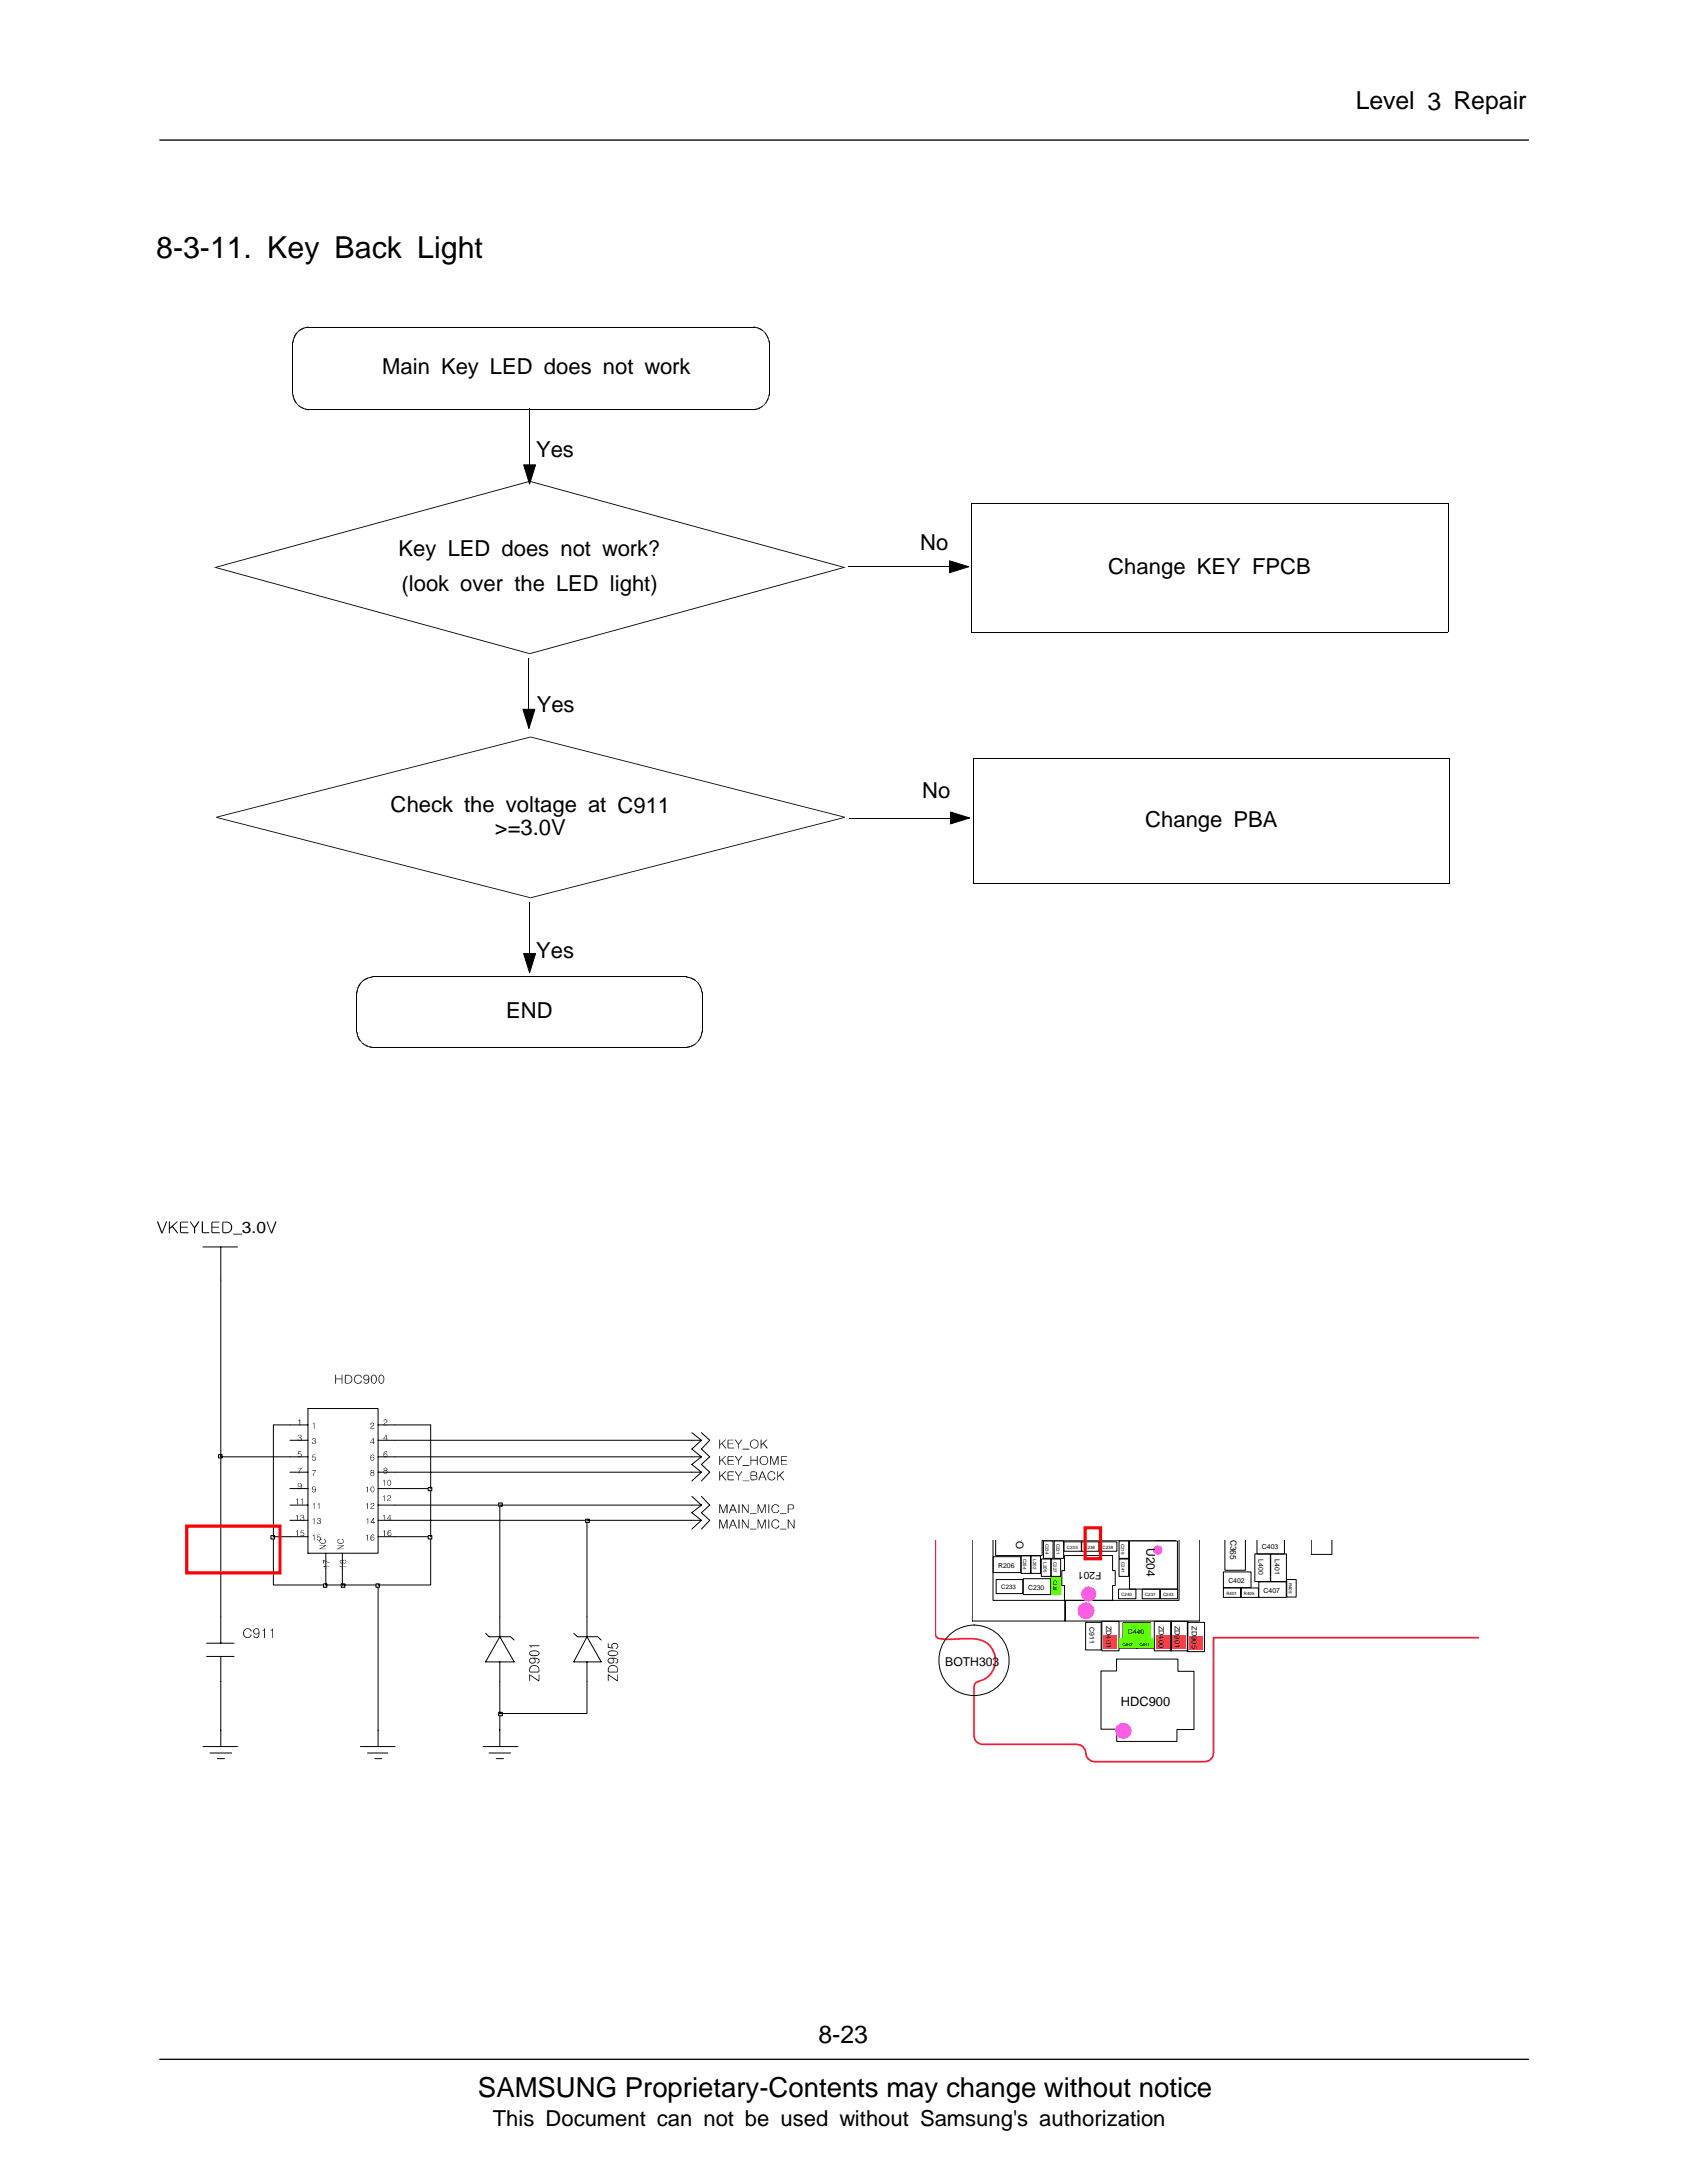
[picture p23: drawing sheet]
<svg xmlns="http://www.w3.org/2000/svg" width="216mm" height="279mm" viewBox="0 0 216 279" stroke-linecap="round" stroke-linejoin="round" font-family="sans-serif">
<defs><g id="words">
<text font-size="3.9" x="20" y="33.1">8-3-11. Key Back Light</text>
<text font-size="3.5" x="61.2" y="268.5">SAMSUNG Proprietary-Contents may change without notice</text>
<g font-size="3.2">
<text x="173.5" y="14">Level 3 Repair</text>
<text x="104.7" y="261.5">8-23</text>
</g>
<g font-size="2.8">
<text x="48.9" y="47.9">Main Key LED does not work</text>
<text x="68.6" y="58.5">Yes</text>
<text x="51" y="71.1">Key LED does not work?</text>
<text x="117.8" y="70.4">No</text>
<text x="51.4" y="75.7">(look over the LED light)</text>
<text x="141.8" y="73.4">Change KEY FPCB</text>
<text x="68.7" y="91.1">Yes</text>
<text x="50" y="104">Check the voltage at C911</text>
<text x="63.3" y="106.8">&gt;=3.0V</text>
<text x="118" y="102.2">No</text>
<text x="146.6" y="105.8">Change PBA</text>
<text x="68.6" y="122.6">Yes</text>
<text x="64.8" y="130.3">END</text>
<text x="63.1" y="272.1">This Document can not be used without Samsung's authorization</text>
</g>
<text font-size="2.1" x="31" y="157.8">3.0</text>
<g font-size="1.6">
<text x="121" y="213.2">BOTH303</text>
<text x="143.4" y="218.4">HDC900</text>
</g>
<text font-size="1.5" x="146.7" y="198.1" transform="rotate(90 146.7 198.1)">U204</text>
<g font-size="1.3">
<text x="131" y="198.3" transform="rotate(-90 131 198.3)">OS</text>
<text x="140.9" y="201.2" transform="rotate(-180 140.9 201.2)">F201</text>
</g>
<text font-size="1.1" x="157.5" y="197.1" transform="rotate(90 157.5 197.1)">C365</text>
<g font-size=".9">
<text x="127.7" y="200.7">R206</text>
<text x="131.6" y="203.5">C230</text>
<text x="157.2" y="202.6">C402</text>
<text x="161.1" y="199.6" transform="rotate(90 161.1 199.6)">L400</text>
<text x="161.5" y="198.3">C403</text>
<text x="161.7" y="203.8">C407</text>
<text x="163.1" y="199.6" transform="rotate(90 163.1 199.6)">L401</text>
<text x="139.4" y="208.3" transform="rotate(90 139.4 208.3)">C911</text>
<text x="141.6" y="208" transform="rotate(90 141.6 208)">ZD401</text>
<text x="144.3" y="209.1">C440</text>
<text x="148.3" y="208" transform="rotate(90 148.3 208)">ZD400</text>
<text x="150.4" y="208" transform="rotate(90 150.4 208)">ZD901</text>
<text x="152.5" y="208.2" transform="rotate(90 152.5 208.2)">ZD905</text>
</g>
<text font-size=".8" x="128.1" y="203.4">C233</text>
<g font-size=".6">
<text x="133.8" y="197.6" transform="rotate(90 133.8 197.6)">C234</text>
<text x="135.2" y="197.6" transform="rotate(90 135.2 197.6)">C221</text>
<text x="143.5" y="197.6" transform="rotate(90 143.5 197.6)">C219</text>
<text x="131" y="199.5" transform="rotate(90 131 199.5)">C254</text>
<text x="132.2" y="199.6" transform="rotate(90 132.2 199.6)">L202</text>
<text x="133.6" y="200" transform="rotate(90 133.6 200)">L205</text>
<text x="134.8" y="199.9" transform="rotate(90 134.8 199.9)">C227</text>
<text x="134.8" y="202.2" transform="rotate(90 134.8 202.2)">C232</text>
<text x="136.5" y="198.2">C235</text>
<text x="138.8" y="198.2">C236</text>
<text x="141.1" y="198.2">C238</text>
<text x="143.5" y="199.9" transform="rotate(90 143.5 199.9)">C241</text>
<text x="165" y="202.5" transform="rotate(90 165 202.5)">R409</text>
<text x="143.5" y="204.3">C240</text>
<text x="146.5" y="204.3">C237</text>
<text x="148.8" y="204.3">C243</text>
<text x="157" y="204.1">R401</text>
<text x="159.2" y="204.1">R405</text>
<text x="143.6" y="210.6">C442</text>
<text x="145.8" y="210.6">C441</text>
</g>
</g></defs>
<path d="M20.4 263.6h175.2" fill="none" stroke="#000" stroke-width=".17"/>
<path d="M20.8 265.5h174.8v9h-174.8z" fill="#fff"/>
<path d="M20.4 17.9h175.2" fill="none" stroke="#000" stroke-width=".17"/>
<g fill="none" stroke="#000" stroke-width=".13">
<path d="M26 159.6h4.4M28.3 159.6v4.2M37.1 186.5h2.3M37.1 188.4h2.3M37.1 184.3h2.3M37.1 194.6h2.3M37.1 182.4h2.3M37.1 190.5h2.3M37.1 192.6h2.3M37.1 196.7h2.3M39.4 180.3h9v18.5h-9zM41.7 198.8v2"/>
<path d="M43.8 198.8v2M48.4 186.5h2.1M48.4 188.4h2.1M48.4 184.3h2.1M48.4 194.6h2.1M48.4 182.4h2.1M48.4 190.5h2.1M48.4 192.6h2.1M48.4 196.7h2.1M88.5 183.4l1.3 .9-1.3 1.2 1.3 1M88.5 186.5h1.3M88.5 188.4h1.3"/>
<path d="M88.5 184.3h1.3M88.5 194.6h1.3M88.5 192.6h1.3M88.5 191.5l1.3 1.1M89.8 186.5l-1.3 .9 1.3 1-1.3 1.1M89.8 192.6l-1.3 1 1.3 1-1.3 1.1M89.8 183.4l1 .9-1 1.2 1 1-1 .9 1 1-1 1.1M89.8 191.5l1 1.1-1 1 1 1-1 1.1M26.4 210.3h3.6M26.4 212h3.6M28.3 206.9v3.4M28.3 212v11.5"/>
<path d="M48.4 202.9v20.6M62.1 209l.5 .5h2.7l.5 .4M64 209.5l1.8 3.2h-3.7zM64 206.9v2.6M64 212.7v2.5M64 219.3v4.2M73.4 209l.5 .5h2.6l.4 .4M75.1 206.9v2.6M75.1 212.7v2.5M75.1 209.5l1.8 3.2h-3.5zM26 223.5h4.4M26.9 224.4h2.8"/>
<path d="M27.8 225.1h.9M46.1 223.5h4.4M47 224.4h2.6M48 225.1h.9M61.8 223.5h4.5M62.6 224.4h2.8M63.5 225.1h.9"/>
</g>
<path d="M63.8 219.2h.5v.4h-.5z" fill="#cbdad8"/>
<path d="M28.3 186.5v20.4M35 196.7v6.2h6.7M64 192.6v14.3M75.1 194.6v12.3M63.8 219.2h.5v.4h-.5zM64 215.2v4.1h11.1v-4.1" fill="none" stroke="#000" stroke-width=".13"/>
<path d="M41.4 202.7h.4v.5h-.4z" fill="#cbdad8"/>
<path d="M41.4 202.7h.4v.5h-.4zM41.7 200.8v2.1h2.1" fill="none" stroke="#000" stroke-width=".13"/>
<path d="M43.7 202.7h.4v.5h-.4z" fill="#cbdad8"/>
<path d="M43.7 202.7h.4v.5h-.4zM43.8 200.8v2.1h4.6" fill="none" stroke="#000" stroke-width=".13"/>
<path d="M48.1 202.7h.5v.5h-.5z" fill="#cbdad8"/>
<path d="M55.1 196.7v6.2h-6.7M48.1 202.7h.5v.5h-.5z" fill="none" stroke="#000" stroke-width=".13"/>
<path d="M34.7 196.5h.4v.5h-.4z" fill="#cbdad8"/>
<path d="M34.7 196.5h.4v.5h-.4zM35 182.4v14.3h2.1M50.5 196.7h4.6" fill="none" stroke="#000" stroke-width=".13"/>
<path d="M54.8 196.5h.5v.5h-.5z" fill="#cbdad8"/>
<path d="M50.5 194.6h24.6M54.8 196.5h.5v.5h-.5zM55.1 190.5v6.2" fill="none" stroke="#000" stroke-width=".13"/>
<path d="M75 194.4h.4v.5h-.4z" fill="#cbdad8"/>
<path d="M50.5 192.6h13.5M75 194.4h.4v.5h-.4zM75.1 194.6h13.4" fill="none" stroke="#000" stroke-width=".13"/>
<path d="M63.8 192.4h.5v.4h-.5z" fill="#cbdad8"/>
<path d="M50.5 190.5h4.6M63.8 192.4h.5v.4h-.5zM64 192.6h24.5" fill="none" stroke="#000" stroke-width=".13"/>
<path d="M54.8 190.4h.5v.4h-.5z" fill="#cbdad8"/>
<path d="M50.5 188.4h38M54.8 190.4h.5v.4h-.5zM55.1 182.4v8.1" fill="none" stroke="#000" stroke-width=".13"/>
<path d="M28 186.2h.4v.4h-.4z" fill="#cbdad8"/>
<g fill="none" stroke="#000" stroke-width=".13">
<path d="M28.3 163.8v22.7h8.8M28 186.2h.4v.4h-.4zM35 182.4h2.1M50.5 182.4h4.6M50.5 184.3h38M50.5 186.5h38M124.4 197.1v10.4h11.9v-2.7h-9.2v-7.7M127.1 199.2h3.5v2.1h-3.5zM127.4 197.1v2h6v-2v.1h14.6v-.1M130.7 199.1h1.2v2.3h-1.2zM132 199.1h1.2v2.3h-1.2zM133.3 199.5h1.2v2.3h-1.2z"/>
<path d="M133.5 197.2h1.3v2.3h-1.3zM134.5 199.5h1.2v2.3h-1.2zM134.9 197.2h1.2v2.3h-1.2zM136.2 197.3h2.2v1.2h-2.2zM136.2 199.1h6.2v1.9h.3v1.9h-.3v1.9h-6.2v-1.9h-.3v-1.9h.3zM138.4 197.3h2.2v1.2h-2.2zM140.7 197.3h2.2v1.2h-2.2zM143.2 199.5h1.2v2.3h-1.2zM143.2 197.2h1.2v2.3h-1.2zM144.5 197.2h6.2v6.2h-6.2zM148 197.1h1.2M149.3 197.1h1.2"/>
<path d="M150.9 197.1v7.7h-14.6v2.7h17.2v-10.4M156.8 197.1v3.9h2.6v-3.9M160.6 198.9h2v3.5h-2zM160.9 197.1v1.8h3.5v-1.8M162.6 198.9h2v3.5h-2zM167.8 197.1v1.8h2.7v-1.8M127.5 202.2h3.4v1.8h-3.4zM131 202.1h3.5v2h-3.5zM134.5 201.8h1.2v2.3h-1.2zM138.9 207.6h2v3.6h-2zM140.9 213.9h2v-1.6h7.8v1.6h2.1v7.5h-2.2v1.5h-7.7v-1.6h-2zM141 207.5h2.2v3.8h-2.2z"/>
<path d="M143.2 203.4h2.2v1.2h-2.2zM143.3 209.7h2.2v1.2h-2.2zM143.7 207.7h3.5v2h-3.5zM145.5 209.7h2.2v1.2h-2.2zM146.2 203.4h2.2v1.2h-2.2zM147.7 207.5h2.2v3.8h-2.2zM148.5 203.4h2.2v1.2h-2.2zM149.8 207.5h2.2v3.8h-2.2zM152 207.6h2.2v3.8h-2.2zM156.6 201.2h3.5v2h-3.5zM156.6 203.2h2.2v1.2h-2.2zM158.8 203.2h2.3v1.2h-2.3z"/>
<path d="M161.1 202.5h3.5v1.9h-3.5zM164.7 202.2h1.2v2.2h-1.2z"/>
<circle cx="124.7" cy="212.5" r="4.5"/>
</g>
<g fill="#000">
<path d="M34.1 156.3l.1 .1 .5 1.3 .5-1.3h.2l-.6 1.5-.1-.1zM38.1 187.9h.5l-.3 .7h-.1l.3-.7zM38.2 181.8h.1l.1-.1v.7l-.1-.5zM38.2 183.7h.4l-.1 .3 .1 .1a.26 .26 0 0 1-.2 .3 .26 .26 0 0 1-.3-.3l.2 .2h.2v-.2l-.2-.1h.1a.17 .17 0 0 0 0-.3 .17 .17 0 0 0-.2 .2zM38.2 185.8h.4h-.4v.3a.27 .27 0 0 1 .4 .1 .26 .26 0 0 1-.2 .3 .26 .26 0 0 1-.3-.1v-.1a.21 .21 0 0 0 .3 .2 .21 .21 0 0 0 .1-.3 .21 .21 0 0 0-.3-.1h-.1zM39.9 188.2h.5l-.3 .7v-.2l.3-.5zM40 182.2l.2-.1v.8v-.6zM40 184.2a.24 .24 0 0 1 .2-.1 .24 .24 0 0 1 .2 .2l-.1 .1 .1 .1a.24 .24 0 0 1-.2 .3 .24 .24 0 0 1-.3-.2l.2 .1h.2l.1-.1-.3-.2 .2-.1a.16 .16 0 0 0-.1-.2 .16 .16 0 0 0-.2 .2zM40 186.2h.4h-.3l-.1 .3a.25 .25 0 0 1 .4 0 .25 .25 0 0 1-.1 .4 .25 .25 0 0 1-.3 0l-.1-.2a.21 .21 0 0 0 .4 .1 .2 .2 0 0 0-.1-.3l-.3 .1zM47.5 182.1h.3l.1 .2-.4 .5h.4h-.5l.1-.2a.25 .25 0 0 0 .3-.2 .25 .25 0 0 0-.1-.3l-.3 .3zM49.1 181.7h.3l.2 .1v.1l-.4 .3-.1 .2h.5h-.5l.1-.2 .3-.3-.1-.1-.2-.1-.1 .2z"/>
<path d="M20.1 156.3l.2 .1 .4 1.3 .5-1.3h.2l-.6 1.5-.2-.1zM21.6 156.3l.1 .1v.7l1-.8-.6 .7 .7 .9-.8-.8-.3 .2v.5h-.1zM25.8 156.3l.2 .1v1.3h.8v.1h-.7l-.3-.1zM24.3 156.4l.1-.1 .5 .7 .5-.7 .1 .1-.5 .8v.6h-.2a1.83 1.83 0 0 0-.5-1.4zM28.5 156.4a.78 .78 0 0 1 1.1 .3 .78 .78 0 0 1-.4 1.1h-.6l-.2-.1zM27.1 156.4h.1h.9l-.1 .1h-.8v.5h.8v.1h-.8v.6h.9v.1h-.9l-.1-.1zM23 156.5l.2-.1h.9l-.9 .1v.5l.8 .1h-.8v.5l.9 .1v.1h-.9l-.2-.1zM28.6 156.5v1.1a.67 .67 0 0 0 1-.5 .67 .67 0 0 0-.9-.6zM29.8 157.9h1.2v.1h-1.2z"/>
<path d="M48.6 176l.2-.1a.63 .63 0 0 1 .4 .6 .63 .63 0 0 1-.4 .6 .74 .74 0 0 1-.2-1.1zM47.6 176.1l.2-.1h.1a.66 .66 0 0 1-.1 1.1 .69 .69 0 0 1-.2-1zM46.6 176l.3-.1a.71 .71 0 0 1 .2 1.1 .39 .39 0 0 1-.6 0v-.2h.1l.2 .2h.2l.2-.4a.4 .4 0 0 1-.7-.2zM45.6 176l.2-.1 .4 .1 .1 .3-.1-.1a.42 .42 0 0 0-.5-.2 .42 .42 0 0 0-.3 .4v.3a.4 .4 0 0 0 .4 .3 .4 .4 0 0 0 .4-.3h.1l-.1 .3a.55 .55 0 0 1-.8-.2l-.1-.3 .1-.3zM42.9 176h.1v.4h.7v-.4h.1v1.1l-.1-.6h-.7v.6h-.1zM44.2 176a.6 .6 0 0 1 .8 .1 .6 .6 0 0 1-.1 .8 .6 .6 0 0 1-.8 .1zM48.7 176.1a.57 .57 0 0 0 .2 .9 .69 .69 0 0 0 0-1zM47.7 176.1a.79 .79 0 0 0 .1 .9h.1a.66 .66 0 0 0 0-1zM46.6 176.3a.3 .3 0 0 0 .6 0 .3 .3 0 0 0-.6 0zM44.3 176.1l-.1 .9a.5 .5 0 0 0 .7-.3 .5 .5 0 0 0-.2-.6z"/>
<path d="M37.9 196l.2-.2v.8h-.1v-.6zM38.5 195.9h.4h-.3l-.1 .3 .1-.1a.24 .24 0 0 1 .3 .1 .24 .24 0 0 1 0 .2l-.2 .2-.2-.1v-.1l.2 .2 .2-.2v-.1l-.2-.1h-.2z"/>
<path d="M37.9 194l.2-.1v.7h-.1v-.5zM38.5 193.9h.3l.1 .1v.1l-.1 .1 .1 .2v.1l-.3 .1-.2-.2a.24 .24 0 0 0 .2 .2 .24 .24 0 0 0 .3-.1l-.1-.2h-.2l.2-.2a.19 .19 0 0 0-.1-.2 .19 .19 0 0 0-.2 .2z"/>
<path d="M38.2 189.8h.2l.2 .1a.57 .57 0 0 1-.2 .7h-.2l-.1-.2 .1 .1a.21 .21 0 0 0 .3 0 .21 .21 0 0 0 0-.3l-.1 .1h-.2l-.1-.2zM38.2 189.9v.2v.1h.2l.1-.1v-.2z"/>
<path d="M38.5 191.9l.2-.1v.8v-.6zM37.9 191.9l.2-.1v.8l-.1-.1v-.5z"/>
<path d="M39.9 190.4l.3-.2a.41 .41 0 0 1 .2 .5 .41 .41 0 0 1-.3 .3l-.2-.2 .2 .1h.2l.1-.3a.25 .25 0 0 1-.4 .1 .25 .25 0 0 1-.1-.3zM40 190.5a.2 .2 0 0 0 .4 0 .2 .2 0 0 0-.4 0z"/>
<path d="M40 196.5l.2-.1v.8v-.6zM40.7 196.4h.3l-.3 .1v.2a.27 .27 0 0 1 .4 .1 .27 .27 0 0 1-.2 .4 .27 .27 0 0 1-.3-.2l.2 .1a.21 .21 0 0 0 .2-.1 .21 .21 0 0 0-.1-.2h-.3z"/>
<path d="M40 194.4l.2-.1v.8v-.6zM40.6 194.3h.4v.2v.1a.23 .23 0 0 1 0 .3 .23 .23 0 0 1-.2 .2 .23 .23 0 0 1-.2-.3l.2 .2 .2-.1v-.1l-.2-.2a.16 .16 0 0 0 .2-.1 .16 .16 0 0 0-.2-.2 .16 .16 0 0 0-.1 .2h-.1z"/>
<path d="M40.7 192.5l.2-.1v.7l-.1-.6zM40 192.5l.2-.1v.7v-.6z"/>
<path d="M41 197.1l.1-.1-.1 .2v.3h.5l.2-.2-.3-.3a.3 .3 0 0 1 .3 .2 .3 .3 0 0 1-.2 .3l-.3 .1-.3-.2v-.2zM40.9 197.8h.8l-.7 .4 .7 .1h-.8l.7-.5z"/>
<path d="M43.2 197.1l.3-.1a.26 .26 0 0 0-.2 .3 .26 .26 0 0 0 .2 .2l.4-.1v-.3l-.2-.1a.25 .25 0 0 1 .3 .2 .25 .25 0 0 1-.1 .3l-.2 .1h-.3l-.2-.2zM43.2 197.8h.8l-.1 .1-.6 .3h.7l-.8 .1 .7-.5z"/>
<path d="M43.5 199.7h.3l.1 .1 .2-.2 .1 .1 .1 .2a.31 .31 0 0 1-.5 .1l-.2 .1-.1-.2zM43.9 199.9a.2 .2 0 0 0 .4 0 .2 .2 0 0 0-.4 0zM43.5 199.8v.2h.3l-.1-.3zM43.5 200.4l.8 .1h-.6l-.1 .1z"/>
<path d="M46.9 196.5l.2-.1v.8l-.1-.1v-.5zM47.5 196.5l.3-.1 .1 .1v.1l-.1-.1h-.2l-.1 .3 .2-.1 .2 .2-.1 .2h-.3a.5 .5 0 0 1 0-.6zM47.6 196.7l-.1 .2v.2h.2l.2-.2-.1-.1z"/>
<path d="M46.9 190.4l.2-.2v.8l-.1-.6zM47.5 190.3l.2-.1a.42 .42 0 0 1 .2 .4 .42 .42 0 0 1-.2 .4 .41 .41 0 0 1-.2-.7zM47.6 190.3l-.1 .1a.34 .34 0 0 0 .2 .5 .32 .32 0 0 0 .2-.3 .32 .32 0 0 0-.3-.3z"/>
<path d="M46.9 192.5l.2-.2v.8h-.1v-.6zM47.5 192.4h.4a.33 .33 0 0 1-.3 .5l-.1 .1 .4 .1h-.5l.1-.2 .3-.3-.1-.2-.3 .2z"/>
<path d="M46.9 194.4l.2-.1v.8v-.6zM47.8 194.3h.1v.5h.1l-.1 .1-.1 .2v-.2h-.4zM47.8 194.4l-.3 .4h.3z"/>
<path d="M47.7 184l.1 .1v.5h.2h-.2v.2l-.1-.2h-.3zM47.7 184.2l-.3 .4h.3z"/>
<path d="M47.6 186.2h.3v.2l-.3-.2-.1 .3a.24 .24 0 0 1 .3 0 .24 .24 0 0 1 .1 .3l-.3 .1a.5 .5 0 0 1 0-.7zM47.5 186.7a.19 .19 0 0 0 .3 0 .19 .19 0 0 0-.3 0z"/>
<path d="M47.5 188.2a.24 .24 0 0 1 .3-.1 .24 .24 0 0 1 .1 .3l-.1 .1 .1 .2a.3 .3 0 0 1-.5 .1v-.2l.1-.1-.1-.1zM47.5 188.2v.1l.1 .1h.2v-.1zM47.5 188.7a.19 .19 0 0 0 .3 0 .19 .19 0 0 0-.3 0z"/>
<path d="M49 194l.2-.1v.7l-.1-.5zM49.9 193.9l.1 .5h.1h-.1v.2l-.1-.2h-.4zM49.9 194l-.3 .4h.3z"/>
<path d="M49 189.5l.2-.1v.8l-.1-.6zM49.7 189.5l.2-.1a.47 .47 0 0 1-.1 .8l-.1-.1-.1-.2zM49.7 189.5a.38 .38 0 0 0 .2 .6 .36 .36 0 0 0 .1-.4 .36 .36 0 0 0-.3-.2z"/>
<path d="M49 191.5l.2-.1v.8l-.1-.7h-.1zM49.6 191.5a.24 .24 0 0 1 .3-.1 .24 .24 0 0 1 .1 .3l-.3 .2-.1 .2h.5h-.5v-.2a.28 .28 0 0 0 .3-.2 .28 .28 0 0 0 0-.3h-.2l-.1 .2z"/>
<path d="M49 196l.3-.2v.8h-.1v-.6zM49.8 195.9h.2l.1 .1-.2-.1-.2 .1v.2l.2-.1 .2 .2-.1 .3h-.2a.47 .47 0 0 1 0-.7zM49.7 196.4a.2 .2 0 0 0 .4 0 .2 .2 0 0 0-.4 0z"/>
<path d="M49.4 183.7h.1v.4h.1l-.1 .1v.2l-.1-.2h-.3zM49.4 183.7l-.3 .4h.3z"/>
<path d="M49.1 185.9l.2-.2 .2 .1 .1 .1h-.1a.16 .16 0 0 0-.2-.1 .16 .16 0 0 0-.1 .2l-.1 .1a.24 .24 0 0 1 .4 .1 .24 .24 0 0 1-.1 .3 .24 .24 0 0 1-.3-.2zM49.2 186.3a.17 .17 0 0 0 .3 0 .17 .17 0 0 0-.3 0z"/>
<path d="M49.1 187.9a.22 .22 0 0 1 .3 0 .22 .22 0 0 1 0 .3l.2 .2-.1 .1-.2 .1a.21 .21 0 0 1-.2-.1 .21 .21 0 0 1 .1-.3l-.1-.1zM49.2 188a.15 .15 0 0 0 .1 .2 .16 .16 0 0 0 .1-.3zM49.1 188.4a.2 .2 0 0 0 .4 0 .2 .2 0 0 0-.4 0z"/>
<path d="M92.1 186.4h.1v.6l.6-.6h.1l-.5 .4 .5 .7-.5-.6-.2 .2v.4h-.1zM98.6 186.4h.1l.4 1 .4-1h.1v1.1h-.1v-1l-.4 1h-.1l-.3-1v1h-.1zM97.2 186.9a.58 .58 0 0 1 1.1 0 .58 .58 0 0 1-1.1 0zM96.1 186.4v.4h.8v-.4h.1v1.1h-.1v-.6h-.8v.6zM94.1 186.4h.1l.3 .5 .4-.5h.1l-.4 .6v.5h-.1v-.5zM100 186.4h.7v.1h-.7v.4h.7l-.1 .1h-.6v.3l.8 .2-.9-.1zM93.2 186.4h.7v.1h-.7v.4h.7l-.7 .1v.3l.1 .1 .6 .1h-.7zM97.3 186.9a.48 .48 0 0 0 .9 0 .48 .48 0 0 0-.9 0zM95 187.5h.9v.1h-.9z"/>
<path d="M95 192.6h.1l.6 .9v-.9h.1v1.1l-.8-1v1v-.1zM97 192.5l.1 .1 .4 .9 .3-.9h.2v1.1h-.1v-1l-.4 1-.1-.1-.4-.9v1v-.1zM92.1 192.6h.1l.4 .9 .4-1 .1 .1v1.1l-.1-.1v-.9l-.4 1-.1-.1-.3-.9v1h-.1zM99 192.6l.2-.1 .4 .1 .1 .3a.47 .47 0 0 0-.7-.2 .47 .47 0 0 0-.1 .7 .47 .47 0 0 0 .7 0l.1-.1-.2 .3a.56 .56 0 0 1-.6-.1l-.2-.3 .1-.3zM98.3 192.5l.1 .1v1.1h-.1zM94.5 192.5l.1 .1v1.1l-.1-.1zM93.7 192.6h.2l.4 1.1h-.1l-.1-.4h-.6l-.1 .3-.1 .1zM100.8 192.6h.6a.32 .32 0 0 1 .2 .3 .32 .32 0 0 1-.2 .3h-.5v.5h-.1zM100.9 192.7v.4h.5a.24 .24 0 0 0 .1-.3 .24 .24 0 0 0-.2-.2zM93.8 192.7l-.2 .5h.4zM99.8 193.7h.8v.1h-.8zM96 193.7h.8v.1h-.8z"/>
<path d="M97.3 184.3h.2v.6l.7-.6-.5 .4 .5 .7-.5-.6-.2 .2v.4h-.2zM92.1 184.3h.1v.6l.6-.6h.1l-.5 .4 .5 .7-.5-.6-.2 .2v.4h-.1zM96 184.8a.57 .57 0 0 1 1.1 0 .57 .57 0 0 1-1.1 0zM94.1 184.3h.1l.3 .5 .4-.5h.1l-.4 .6v.5h-.1v-.5zM93.2 184.3h.7h-.6l-.1 .1v.4h.7h-.7v.5h.7v.1h-.7l-.1-.1zM96 184.8a.5 .5 0 0 0 1 0 .5 .5 0 0 0-1 0zM95 185.4h.9v.1h-.9z"/>
<path d="M99.5 188.3h.1v.6l.6-.6h.1l-.4 .5 .5 .6-.1 .1-.5-.6-.2 .2v.4h-.1zM92.1 188.3h.1v.6l.6-.6h.1l-.5 .5 .5 .6v.1l-.5-.6-.2 .2v.4h-.1zM98.4 188.4l.3-.1 .4 .1 .1 .3h-.1l-.1-.3h-.5l-.1 .2-.1 .4 .2 .3 .2 .1 .3-.1 .2-.2a.42 .42 0 0 1-.3 .4 .42 .42 0 0 1-.4-.1l-.3-.3v-.4zM94.1 188.3h.1l.3 .6 .4-.6h.1l-.4 .7-.1 .5v-.5zM97.5 188.3l.2 .1 .4 1.1-.3-.4h-.5l-.1 .4h-.1zM96.1 188.4l.5-.1a.29 .29 0 0 1 .3 .2 .29 .29 0 0 1-.2 .4l.2 .1a.49 .49 0 0 1-.3 .5 .49 .49 0 0 1-.5-.1zM93.2 188.4l.7-.1v.1h-.7v.4l.7 .1h-.7v.4l.7 .1v.1h-.7l-.1-.1zM96.1 188.5v.3h.6v-.3zM97.6 188.4l-.3 .6h.5zM96.1 188.9l.1 .5h.5l.1-.1v-.2l-.1-.2zM95 189.5l.9 .1z"/>
<path d="M100.8 194.5h.1l.7 1v-1h.1v1.1h-.1l-.7-1v1h-.1zM95 194.5l.7 1v-1h.1v1.1l-.8-1v1zM97 194.5h.1l.4 1 .4-1h.1v1.1l-.1-1-.4 1-.5-1v1zM92.1 194.5h.1l.4 1 .3-.9 .1-.1h.1v1.1h-.1v-1l-.4 1h-.1l-.3-1v1h-.1zM99 194.6l.2-.1 .4 .1 .1 .2-.1 .1-.1-.3h-.5a.52 .52 0 0 0-.2 .6 .52 .52 0 0 0 .5 .4l.2-.1 .2-.3a.34 .34 0 0 1-.2 .4 .34 .34 0 0 1-.4 0 .6 .6 0 0 1-.1-1zM98.3 194.5h.1v1.1h-.1zM94.5 194.5h.1v1.1h-.1zM93.7 194.5h.2l.4 1.1-.2-.4h-.6l-.1 .4h-.1zM93.8 194.6l-.2 .6h.4zM99.8 195.7h.8h-.8zM96 195.7h.8h-.8z"/>
<path d="M34.6 208.7l.3-.3v1.3l-.1-1zM33.6 208.7l.3-.3v1.3l-.1-.1v-.9zM32.6 208.5l.3-.1a.74 .74 0 0 1 0 1.2h-.4v-.3a.35 .35 0 0 0 .4 .2 .35 .35 0 0 0 .2-.5l-.3 .2-.2-.1-.2-.1v-.3zM31.4 208.5l.3-.1 .3 .1 .2 .2v.1a.48 .48 0 0 0-.7-.3 .48 .48 0 0 0-.3 .6l.2 .4 .3 .1a.4 .4 0 0 0 .4-.4h.1v.2a.52 .52 0 0 1-.9 .1l-.2-.4 .1-.3zM32.6 208.6l-.1 .3 .1 .1 .2 .1 .2-.1 .1-.2-.1-.2-.1-.1z"/>
<path d="M41.3 199.7l.9 .3h-.3l-.5-.3v.4zM41.3 200.4l.9 .1h-.6l-.1 .1z"/>
<path d="M67.7 210.6h1.3v.1h-1v.2zM67.8 211.4l.4-.2a.7 .7 0 0 1 .8 .4v.1a.9 .9 0 0 1-1.3 0zM67.9 211.4l-.1 .2v.1a1.01 1.01 0 0 0 1.1 .1v-.3l-.1-.1-.4-.1zM67.8 212.3l.2-.1h.5a.4 .4 0 0 1 .5 .2 .4 .4 0 0 1-.1 .5l-.2-.1 .3-.2-.1-.2-.5-.1a.34 .34 0 0 1 .2 .3 .34 .34 0 0 1-.3 .3h-.4l-.1-.2-.1-.2zM67.9 212.3l-.1 .2 .2 .3 .4-.1 .1-.2-.1-.2zM67.9 213.2a.67 .67 0 0 1 .9 0 .67 .67 0 0 1 .2 .8l-.1 .1h-1a.49 .49 0 0 1 0-.9zM67.9 213.4l-.1 .2 .1 .4 1-.1a.5 .5 0 0 0-.1-.6 .5 .5 0 0 0-.6-.1zM67.8 214.3l1.1 .8 .1-.8v.9h-.1l-1.1-.8v.7z"/>
<path d="M77.8 210.3l.1 .1v.4l.4 .1a.4 .4 0 0 1 .1-.5 .4 .4 0 0 1 .5-.1l.2 .4-.1 .3h-.2v-.1h.2v-.3l-.1-.1-.2-.1a.33 .33 0 0 0-.3 .2 .33 .33 0 0 0 .1 .4l-.7-.1zM78 211.3a.81 .81 0 0 1 1.1 .3 .86 .86 0 0 1-1.3 .1v-.2zM77.9 211.4v.3a.94 .94 0 0 0 1.1 0v-.3h-.2l-.4-.1zM77.8 212.3a.93 .93 0 0 1 1.3 .2l-.1 .3-.1 .1h-.1a.3 .3 0 0 0 .2-.4 .3 .3 0 0 0-.4-.2h-.2a.35 .35 0 0 1 .2 .3 .35 .35 0 0 1-.2 .3h-.4l-.1-.1a.33 .33 0 0 1-.1-.5zM78 212.3l-.1 .3 .1 .1 .4 .1 .1-.3-.1-.1-.2-.1zM78 213.3a.64 .64 0 0 1 .8-.1 .64 .64 0 0 1 .2 .9h-1a.48 .48 0 0 1 0-.8zM78 213.4l-.1 .5h1.1a.52 .52 0 0 0-.2-.5 .52 .52 0 0 0-.5-.2zM77.8 214.3l1.2 .8v-.8l.1 .9-1.2-.8v.7h-.1z"/>
</g>
<path d="M119.7 197.1v12l.1 .3 .2 .3a13.2 13.2 0 0 0 3.4 0 4.2 4.2 0 0 1 3.1 .8 2.77 2.77 0 0 1-1.2 4.7l-.4 .1-.2 .6v6.3a1.12 1.12 0 0 0 1.1 1.1h12.1a1.12 1.12 0 0 1 1.1 1.1 1.12 1.12 0 0 0 1 1.1h14.2a1.12 1.12 0 0 0 1.1-1.1v-14.8h34" fill="none" stroke="#ff1834" stroke-width=".22"/>
<circle cx="139" cy="206.2" r="1.11" fill="#fe5fff"/>
<g fill="#60ff00">
<path d="M134.5 201.8h1.2v2.3h-1.2z"/>
<path d="M143.7 207.7h3.5v2h-3.5z"/>
<path d="M145.5 209.7h2.2v1.2h-2.2z"/>
<path d="M143.3 209.7h2.2v1.2h-2.2z"/>
</g>
<g fill="#fe5fff">
<circle cx="139.3" cy="204" r=".99"/>
<circle cx="143.8" cy="221.5" r="1.06"/>
<circle cx="148.2" cy="198.4" r=".62"/>
</g>
<g fill="#ff3e44">
<path d="M148 209.3h1.7v1.8h-1.7z"/>
<path d="M141.2 209.3h1.8v1.8h-1.8z"/>
<path d="M150 209.3h1.8v1.8h-1.8z"/>
<path d="M152.2 209.4h1.7v1.8h-1.7z"/>
</g>
<g fill="#000">
<path d="M37.4 50.5l.1-.1zM37.4 43.8l.1 .1zM37.4 43.7l.1 .1v.1l-.1-.1zM37.4 50.6l.1-.1zM37.4 43.7l.1 .1zM37.4 50.5l.1-.1v.1l-.1 .1zM37.5 43.6l.1 .1-.1 .1-.1-.1zM37.5 50.7l.1-.1zM37.5 43.6l.1 .1zM37.4 50.6l.1-.1 .1 .1-.1 .1zM37.5 43.5l.1 .1v.1l-.1-.1zM37.5 50.8l.1-.1z"/>
<path d="M37.5 43.5l.1 .1zM37.5 50.7l.1-.1v.1l-.1 .1zM37.5 43.4l.1 .1v.1l-.1-.1zM37.5 50.9l.1-.1zM37.5 43.4l.1 .1zM37.5 50.8l.1-.1v.1l-.1 .1zM37.5 43.3l.1 .1v.1l-.1-.1zM37.5 50.9h.1zM37.5 43.3l.1 .1zM37.5 50.9l.1-.1v.1h-.1zM37.6 43.2l.1 .1-.1 .1-.1-.1zM37.6 51.1l.1-.1z"/>
<path d="M37.6 43.2l.1 .1zM37.5 51l.1-.1 .1 .1-.1 .1zM37.6 43.1l.1 .1v.1l-.1-.1zM37.6 51.2l.1-.1zM37.6 43.1l.1 .1zM37.6 51.1l.1-.1v.1l-.1 .1zM37.7 43.1h.1l-.1 .1-.1-.1zM37.7 51.2h.1zM37.7 43.1h.1zM37.6 51.2l.1-.1 .1 .1h-.1zM37.7 42.9l.1 .1v.1h-.1zM37.7 51.4l.1-.1z"/>
<path d="M37.7 42.9l.1 .1zM37.7 51.2h.1v.1l-.1 .1zM37.7 42.9h.1v.1l-.1-.1zM37.7 51.4h.1zM37.7 42.9h.1zM37.7 51.4l.1-.1v.1h-.1zM37.8 42.8h.1l-.1 .1h-.1zM37.8 51.5h.1zM37.8 42.8h.1zM37.7 51.4h.1l.1 .1h-.1zM37.9 42.7l.1 .1h-.1h-.1zM37.9 51.6l.1-.1z"/>
<path d="M37.9 42.7l.1 .1zM37.8 51.5h.1h.1l-.1 .1zM37.9 42.6l.1 .1v.1l-.1-.1zM37.9 42.6l.1 .1zM37.9 51.6l.1-.1v.1l-.1 .1zM38 42.5l.1 .1-.1 .1-.1-.1zM37.9 51.7l.1-.1zM38 51.8l.1-.1zM38 42.5l.1 .1zM38 51.7h.1zM38 42.5h.1zM38 51.8l.1-.1v.1z"/>
<path d="M38.1 42.5h.1zM38.1 51.9l.1-.1zM38.1 42.4l.1 .1zM38.1 51.8h.1zM38.1 42.4l.1-.1 .1 .1-.1 .1zM38.3 51.9l-.1 .1zM38.2 42.3l.1 .1zM38.2 51.8l.1 .1-.1 .1-.1-.1zM38.2 42.3l.1-.1 .1 .1-.1 .1zM38.4 52h-.1zM38.3 42.2l.1 .1zM38.3 51.9l.1 .1h-.1h-.1z"/>
<path d="M38.3 42.2h.1l.1 .1h-.1zM38.4 52v.1zM38.4 42.2l.1 .1zM38.4 52h.1l-.1 .1-.1-.1zM38.4 42.2l.1-.1v.1v.1zM38.5 52v.2zM38.5 42.1v.1zM38.4 52h.1v.2l-.1-.1zM38.5 42.1h.1v.1h-.1zM38.6 52.1v.1zM38.6 42.1v.1zM38.5 52.1h.1v.1h-.1z"/>
<path d="M38.6 42.1l.1-.1v.1l-.1 .1zM38.7 52.2v.1zM38.7 42v.1zM38.6 52.1l.1 .1v.1l-.1-.1zM38.7 42h.1v.1h-.1zM38.8 52.2v.1zM38.8 42v.1zM38.7 52.2h.1v.1h-.1zM38.8 42l.1 .1h-.1zM38.9 52.2l-.1 .1zM38.8 42l.1 .1zM38.8 52.2h.1l-.1 .1z"/>
<path d="M38.8 42l.1-.1 .1 .1-.1 .1zM38.9 41.9l.1 .1zM38.9 52.2l.1 .1-.1 .1-.1-.1zM39 52.3l-.1 .1zM39 41.9h.1v.1h-.1zM39.1 52.3v.1zM39.1 41.9v.1zM39 52.3h.1v.1h-.1zM39.1 41.9h.1v.1h-.1zM39.2 52.3v.1zM39.2 41.9v.1zM39.1 52.3h.1v.1h-.1z"/>
<path d="M39.2 41.9l.1-.1v.2h-.1zM39.3 52.3v.2zM39.3 41.8v.2zM39.2 52.3h.1v.2l-.1-.1zM39.3 41.8l.1 .1-.1 .1zM39.4 52.4l-.1 .1zM39.3 41.8l.1 .1zM39.3 52.3l.1 .1-.1 .1zM39.3 41.8h.2v.1h-.1zM39.5 52.4v.1zM39.5 41.8v.1zM39.4 52.4h.1v.1h-.2z"/>
<path d="M96.5 41.8v.1zM96.5 52.4v.1zM96.5 41.8h.1v.1h-.1zM96.6 41.8v.1zM96.6 52.4v.1zM96.6 41.8h.1l-.1 .2v-.1zM96.5 52.4h.1v.1h-.1zM96.7 41.8l-.1 .2zM96.6 52.3l.1 .2zM96.7 41.8l.1 .1v.1h-.2zM96.6 52.4v-.1l.1 .2h-.1zM96.8 41.9v.1z"/>
<path d="M96.8 52.3v.1zM96.8 41.9h.1v.1h-.1zM96.6 52.3h.2v.1l-.1 .1zM96.9 41.9v.1zM96.9 52.3v.1zM96.9 41.9h.1l-.1 .1zM96.8 52.3h.1v.1h-.1zM97 41.9l-.1 .1zM96.9 52.3l.1 .1h-.1zM96.9 52.3l.1 .1zM97 41.9l.1 .1-.1 .1-.1-.1zM97.1 42l-.1 .1z"/>
<path d="M97 52.2l.1 .1zM97.1 42h.1l-.1 .1h-.1zM96.9 52.3l.1-.1 .1 .1-.1 .1zM97.2 42l-.1 .1zM97.1 52.2l.1 .1zM97.2 42h.1l-.1 .1h-.1zM97 52.2h.1l.1 .1h-.1zM97.3 42l-.1 .1zM97.2 52.2l.1 .1zM97.3 42v.1v.1l-.1-.1zM97.1 52.2h.1l.1 .1h-.1zM97.3 42.1v.1z"/>
<path d="M97.3 52.1v.1zM97.3 42.1h.1v.1h-.1zM97.2 52.2l.1-.1v.1v.1zM97.4 42.1v.1zM97.4 52v.2zM97.4 42.1l.1 .1v.1l-.1-.1zM97.3 52.1h.1v.1h-.1zM97.5 42.2v.1zM97.5 52v.1zM97.5 42.2h.1l-.1 .1zM97.4 52h.1v.1l-.1 .1zM97.6 42.2l-.1 .1z"/>
<path d="M97.5 52h.1zM97.6 42.2l.1 .1-.1 .1-.1-.1zM97.5 52h.1l-.1 .1zM97.7 42.3l-.1 .1zM97.6 51.9l.1 .1zM97.6 42.4h.1zM97.5 52l.1-.1 .1 .1h-.1zM97.7 42.4v.1zM97.7 51.8v.1zM97.7 42.4h.1v.1h-.1zM97.6 51.9h.1zM97.8 42.4v.1z"/>
<path d="M97.8 42.5v.1zM97.7 51.8h.1v.1h-.1zM97.8 51.8v.1zM97.9 42.5l-.1 .1zM97.8 51.7l.1 .1zM97.8 42.6l.1-.1 .1 .1-.1 .1zM97.8 51.7l.1 .1h-.1zM97.9 51.6v.2zM97.9 42.7l.1-.1zM97.9 51.6l.1 .1zM97.9 42.7l.1-.1v.1v.1zM98 42.8v-.1z"/>
<path d="M98 51.5v.1zM98 42.8v-.1l.1 .1h-.1zM98 51.5v.1v.1l-.1-.1zM98 42.8h.1zM98 51.5h.1zM98 42.8h.1v.1h-.1zM98 51.5h.1l-.1 .1v-.1zM98 42.9h.1zM98 51.4h.1zM98.1 42.9h.1l-.1 .1zM98 51.4h.1v.1h-.1zM98.1 43l.1-.1z"/>
<path d="M98.1 51.3l.1 .1zM98.1 43l.1-.1 .1 .2h-.2zM98.1 51.3l.1 .1h-.1zM98.1 43.1h.2zM98.1 51.2h.2zM98.1 43.1h.2l-.1 .1zM98.1 51.2h.2l-.1 .2-.1-.1zM98.2 43.2l.1-.1zM98.2 51.1l.1 .1zM98.2 43.2l.1-.1v.1l-.1 .1zM98.2 51.1l.1 .1h-.2zM98.2 43.3l.1-.1z"/>
<path d="M98.2 51l.1 .1zM98.2 43.3l.1-.1 .1 .1-.1 .1zM98.2 51l.1 .1v.1l-.1-.1zM98.3 43.4l.1-.1zM98.3 50.9l.1 .1zM98.3 43.4l.1-.1v.1l-.1 .1zM98.3 50.9l.1 .1-.1 .1-.1-.1zM98.3 43.5l.1-.1zM98.3 50.8l.1 .1zM98.3 43.5l.1-.1v.1l-.1 .1zM98.3 50.8l.1 .1h-.1zM98.3 43.6l.1-.1z"/>
<path d="M98.3 50.7l.1 .1zM98.3 43.6l.1-.1 .1 .1-.1 .1zM98.3 50.7l.1 .1v.1l-.1-.1zM98.4 43.7l.1-.1zM98.4 50.6l.1 .1zM98.4 43.7l.1-.1v.1l-.1 .1zM98.4 50.6l.1 .1-.1 .1-.1-.1zM98.4 43.8l.1-.1zM98.4 50.5l.1 .1zM98.4 43.8l.1-.1v.1l-.1 .1zM98.4 50.5l.1 .1v.1l-.1-.1zM98.4 43.8h.1z"/>
<path d="M98.4 50.4l.1 .1zM98.4 50.4l.1 .1v.1l-.1-.1zM27.6 72.6l40.2 11v.1l-40.2-11zM67 59.5h1.5l-.7 2.5zM67.8 61.6v.1zM27.6 72.6l40.2-11v.1l-40.2 11zM67.8 61.6l40.2 11v.1l-40.2-11zM121.5 71.8l2.5 .7-2.5 .8zM66.9 90.8h1.6l-.8 2.4zM67.8 83.6l40.2-11v.1l-40.2 11zM67.8 83.6v.1zM67.9 94.3v.1z"/>
<path d="M27.7 104.5l40.2-10.2v.1l-40.2 10.2zM27.7 104.5v.2zM27.7 104.6l40.2 10.3v.1l-40.2-10.3zM67.9 114.9v.1zM67.9 114.9l40.2-10.3v.1l-40.2 10.3zM108.1 104.5v.2zM67.9 94.3l40.2 10.2v.1l-40.2-10.2zM121.6 103.9l2.5 .8-2.5 .8zM45.6 132.1h.1zM45.6 127h.1zM45.6 126.9h.1v.1h-.1zM45.6 132.2h.1z"/>
<path d="M45.6 126.9h.1zM45.6 132.1h.1v.1h-.1zM45.7 126.8l.1 .1h-.1h-.1zM45.7 132.3l.1-.1zM45.7 126.8l.1 .1zM45.6 132.2h.1h.1l-.1 .1zM45.7 126.7h.1v.2l-.1-.1zM45.7 132.4h.1zM45.7 126.7h.1zM45.7 132.3l.1-.1v.2h-.1zM45.7 126.6h.1v.1h-.1zM45.7 132.5h.1z"/>
<path d="M45.7 126.6h.1zM45.7 132.4h.1v.1h-.1zM45.7 126.5l.1 .1h-.1zM45.7 132.6l.1-.1zM45.7 126.5l.1 .1zM45.7 132.5h.1l-.1 .1zM45.8 126.4h.1l-.1 .2-.1-.1zM45.8 132.7h.1zM45.8 126.4h.1zM45.7 132.6l.1-.1 .1 .2h-.1zM45.8 126.3l.1 .1h-.1zM45.8 132.8l.1-.1z"/>
<path d="M45.8 126.3l.1 .1zM45.8 132.7h.1l-.1 .1zM45.8 126.2l.2 .1-.1 .1-.1-.1zM45.8 132.9l.2-.1zM45.8 126.2l.2 .1zM45.8 132.8l.1-.1 .1 .1-.2 .1zM45.9 126.1l.1 .1v.1l-.2-.1zM45.9 133l.1-.1zM45.9 126.1l.1 .1zM45.8 132.9l.2-.1v.1l-.1 .1zM45.9 126l.1 .1v.1l-.1-.1zM45.9 133.1l.1-.1z"/>
<path d="M45.9 126l.1 .1zM45.9 133l.1-.1v.1l-.1 .1zM46 126h.1l-.1 .1-.1-.1zM46 133.1h.1zM46 126h.1zM45.9 133.1l.1-.1 .1 .1h-.1zM46.1 125.9v.1h-.1zM46 133.1h.1v.1zM46.1 125.8l.1 .1h-.1zM46.1 125.8l.1 .1zM46.1 133.2h.1l-.1 .1zM46.2 125.7l.1 .1-.1 .1-.1-.1z"/>
<path d="M46.1 133.3l.1-.1zM46.2 133.4l.1-.1zM46.2 125.7l.1 .1zM46.1 133.3h.2zM46.2 125.7h.1zM46.2 133.4l.1-.1v.1l-.1 .1zM46.2 133.5l.1-.1zM46.3 125.6v.1zM46.3 133.5h.1zM46.3 125.6h.1zM46.3 133.4v.1zM46.3 125.6l.1-.1 .1 .1h-.1z"/>
<path d="M46.5 133.5l-.1 .1zM46.4 125.5l.1 .1zM46.4 133.5h.1l-.1 .1-.1-.1zM46.4 125.5l.1-.1 .1 .1-.1 .1zM46.6 133.6l-.1 .1zM46.5 125.4l.1 .1zM46.5 133.5l.1 .1-.1 .1-.1-.1zM46.5 125.4h.1l.1 .1h-.1zM46.6 133.6v.1zM46.6 125.4l.1 .1zM46.6 133.6h.1l-.1 .1h-.1zM46.6 125.4l.1-.1v.1v.1z"/>
<path d="M46.7 133.7v.1zM46.7 125.3v.1zM46.6 133.6l.1 .1v.1l-.1-.1zM46.7 125.3h.1v.1h-.1zM46.8 133.7v.1zM46.8 125.3v.1zM46.7 133.7l.1 .1h-.1zM46.8 125.3l.1-.1v.1l-.1 .1zM46.9 133.8v.1zM46.9 125.2v.1zM46.8 133.7l.1 .1v.1l-.1-.1zM46.9 125.2l.1 .1h-.1z"/>
<path d="M47 133.8l-.1 .1zM46.9 125.2l.1 .1zM46.9 133.8h.1l-.1 .1zM46.9 125.2l.1-.1 .1 .1-.1 .1zM47.1 133.9l-.1 .1zM47 125.1l.1 .1zM47 133.8l.1 .1-.1 .1-.1-.1zM47 125.1h.1l.1 .1h-.1zM47.1 125.1l.1 .1zM47.1 133.9h.1l-.1 .1h-.1zM47.2 133.9l-.1 .1zM47.2 125.1l.1 .1h-.1z"/>
<path d="M47.3 133.9l-.1 .1zM47.2 125.1l.1 .1zM47.2 133.9h.1l-.1 .1zM47.2 125.1h.1l.1 .1h-.1zM47.4 133.9l-.1 .1zM47.3 125.1l.1 .1zM47.3 133.9h.1l-.1 .1h-.1zM47.3 125.1l.2-.1v.1l-.1 .1zM47.5 134v.1zM47.5 125v.1zM47.4 133.9l.1 .1v.1l-.2-.1zM47.5 125l.1 .1h-.1z"/>
<path d="M47.6 134l-.1 .1zM47.5 125l.1 .1zM47.5 134h.1l-.1 .1zM47.5 125h.1l.1 .1h-.1zM47.6 134v.1zM47.6 125l.1 .1zM47.6 134h.1l-.1 .1h-.1zM67 122h1.5l-.7 2.5zM87.9 125l-.1 .1zM87.8 134l.1 .1zM87.9 125h.1l-.1 .1h-.1zM88 125l-.1 .1z"/>
<path d="M87.9 134l.1 .1zM88 125h.1l-.1 .1h-.1zM87.8 134h.1l.1 .1h-.1zM88.1 125l-.1 .1zM88 134l.1 .1zM88.1 125l.1 .1-.1 .1-.1-.1zM87.9 134h.1l.1 .1h-.1zM88.2 125.1l-.1 .1zM88.1 133.9l.1 .1zM88.2 125.1h.1l-.1 .1h-.1zM88 134l.1-.1 .1 .1-.1 .1zM88.3 125.1l-.1 .1z"/>
<path d="M88.2 133.9l.1 .1zM88.3 125.1v.1h-.1zM88.1 133.9h.1l.1 .1h-.1zM88.3 125.1v.1zM88.2 133.9h.1v.1zM88.3 133.9l.1 .1zM88.4 125.1h.1l-.1 .1h-.1zM88.5 125.1l-.1 .1zM88.4 133.9l.1 .1zM88.5 125.1l.1 .1-.1 .1-.1-.1zM88.3 133.9h.1l.1 .1h-.1zM88.6 125.2l-.1 .1z"/>
<path d="M88.5 133.8l.1 .1zM88.6 125.2v.1h-.1zM88.4 133.9l.1-.1 .1 .1-.1 .1zM88.6 125.2v.1zM88.6 133.8v.1zM88.6 125.2l.2 .1-.1 .1-.1-.1zM88.5 133.8h.1v.1zM88.8 125.3l-.1 .1zM88.7 133.7l.1 .1zM88.8 125.3v.1h-.1zM88.6 133.8l.1-.1 .1 .1-.2 .1zM88.8 125.3v.1z"/>
<path d="M88.8 133.7v.1zM88.8 125.3l.1 .1v.1l-.1-.1zM88.7 133.8l.1-.1v.1zM88.9 125.4v.1zM88.9 133.6v.1zM88.9 125.4h.1l-.1 .1zM88.8 133.7l.1-.1v.1l-.1 .1zM89 125.4l-.1 .1zM88.9 133.6l.1 .1zM89 125.4l.1 .1-.1 .1-.1-.1zM88.9 133.6l.1 .1h-.1zM89.1 125.5l-.1 .1z"/>
<path d="M89 133.5l.1 .1zM89.1 125.5v.1zM88.9 133.6l.1-.1 .1 .1-.1 .1zM89.2 125.6h-.1zM89.1 133.5h.1zM89.2 125.6v.1l-.1-.1zM89 133.5h.2zM89.2 125.6v.1zM89.2 125.6v.2zM89.1 133.5l.1-.1v.1zM89.2 133.4v.1zM89.3 125.7l-.1 .1z"/>
<path d="M89.2 133.3l.1 .1zM89.2 125.8l.1-.1 .1 .1-.1 .1zM89.2 133.3l.1 .1v.1l-.1-.1zM89.2 133.3h.2zM89.3 125.9l.1-.1zM89.3 133.2l.1 .1zM89.3 125.9l.1-.1 .1 .1h-.1zM89.4 125.9h.1zM89.4 133.2h.1zM89.4 125.9h.1v.1h-.1zM89.4 133.2h.1l-.1 .1-.1-.1zM89.4 126h.1z"/>
<path d="M89.4 133.1h.1zM89.4 126h.1h.1l-.1 .1zM89.4 133.1h.1v.1h-.1zM89.5 126.1l.1-.1zM89.5 133l.1 .1zM89.5 126.1l.1-.1v.1l-.1 .1zM89.5 133l.1 .1h-.1h-.1zM89.5 126.2l.1-.1zM89.5 132.9l.1 .1zM89.5 126.2l.1-.1 .1 .1-.1 .1zM89.5 132.9l.1 .1v.1l-.1-.1zM89.6 126.3l.1-.1z"/>
<path d="M89.6 132.8l.1 .1zM89.6 126.3l.1-.1v.1l-.1 .1zM89.6 132.8l.1 .1-.1 .1-.1-.1zM89.6 126.4l.1-.1zM89.6 132.7l.1 .1zM89.6 126.4l.1-.1v.1h-.1zM89.6 132.7l.1 .1v.1l-.1-.1zM89.6 126.4h.1zM89.6 132.7h.1zM89.6 126.4h.1l.1 .1-.1 .1zM89.6 132.7h.1v.1l-.1-.1zM89.7 126.6l.1-.1z"/>
<path d="M89.7 132.5l.1 .1zM89.7 126.6l.1-.1v.1h-.1zM89.7 132.5l.1 .1-.1 .1h-.1zM89.7 126.6h.1zM89.7 132.5h.1zM89.7 126.6h.1v.1h-.1zM89.7 132.5h.1v.1l-.1-.1zM89.7 126.7h.1zM89.7 132.4h.1zM89.7 126.7h.1l.1 .1-.2 .1zM89.7 132.4h.1v.1h-.1zM89.7 126.9l.2-.1z"/>
<path d="M89.7 132.2l.2 .1zM89.7 126.9l.2-.1v.1h-.1zM89.7 132.2l.2 .1-.1 .1h-.1zM89.8 126.9h.1zM89.8 132.2h.1zM89.8 126.9h.1v.1h-.1zM89.8 132.2h.1v.1l-.2-.1zM89.8 127h.1zM89.8 132.1h.1zM89.8 132.1h.1v.1h-.1z"/>
<path d="M27.3 72.6h.5z" fill-rule="evenodd"/>
<path d="M107.8 72.6h.4z" fill-rule="evenodd"/>
<path d="M124.3 64.4l.1 .1z" fill-rule="evenodd"/>
<path d="M185.3 64.4h.1l-.1 .1z" fill-rule="evenodd"/>
<path d="M124.3 80.9h.1l-.1 .1z" fill-rule="evenodd"/>
<path d="M124.5 97l.1 .1z" fill-rule="evenodd"/>
<path d="M185.3 80.9l.1 .1z" fill-rule="evenodd"/>
<path d="M185.5 97h.1l-.1 .1z" fill-rule="evenodd"/>
<path d="M124.5 113l.1 .1h-.1z" fill-rule="evenodd"/>
<path d="M185.5 113l.1 .1z" fill-rule="evenodd"/>
</g>
<g fill="#000">
<path d="M37.5 43.8v.1zM37.8 51.4v.1zM37.8 42.8v.1zM38.5 52.1v.1zM38.5 42.1v.1zM39.5 52.4v.1zM96.5 41.8v.1zM97.4 42.1v.1zM97.4 52.1v.1zM98.1 42.8v.1zM98.1 51.4v.1zM98.5 50.4v.1z"/>
<path d="M45.7 127v.1zM46 133v.1zM46 126v.1zM46.7 133.7v.1zM46.7 125.3v.1zM47.6 134v.1zM87.9 125v.1zM88.8 125.3v.1zM88.8 133.7v.1zM89.5 126v.1zM89.5 133v.1zM89.9 132v.1z"/>
</g>
<g fill="none" stroke="#000" stroke-width=".13">
<path d="M37.5 43.8v6.7M39.5 52.4h57M39.5 41.9h57M67 59.5h1.5l-.7 2.5zM67.8 52.2v7.3M98.5 43.8v6.7M108.6 72.5h12.9M121.5 71.8l2.5 .7-2.5 .8zM124.3 64.4h61M124.3 64.4v16.5M185.3 64.4v16.5M66.9 90.8h1.6l-.8 2.4z"/>
<path d="M67.7 84.2v6.6M124.3 80.9h61M67.8 115.5v6.5M108.7 104.7h12.9M121.6 103.9l2.5 .8-2.5 .8zM124.5 113.1h61M124.6 113.1l-.1-16.1h61v16.1M45.7 127v5.1M47.6 134.1h40.3M47.6 125h40.3M67 122h1.5l-.7 2.5zM89.8 127v5.1"/>
</g>
<path d="M23.9 195.3h11.9v6h-11.9zM138.9 195.5h1.9v4h-1.9z" fill="none" stroke="#f00" stroke-width=".4"/>
<use href="#words"/>
</svg>
